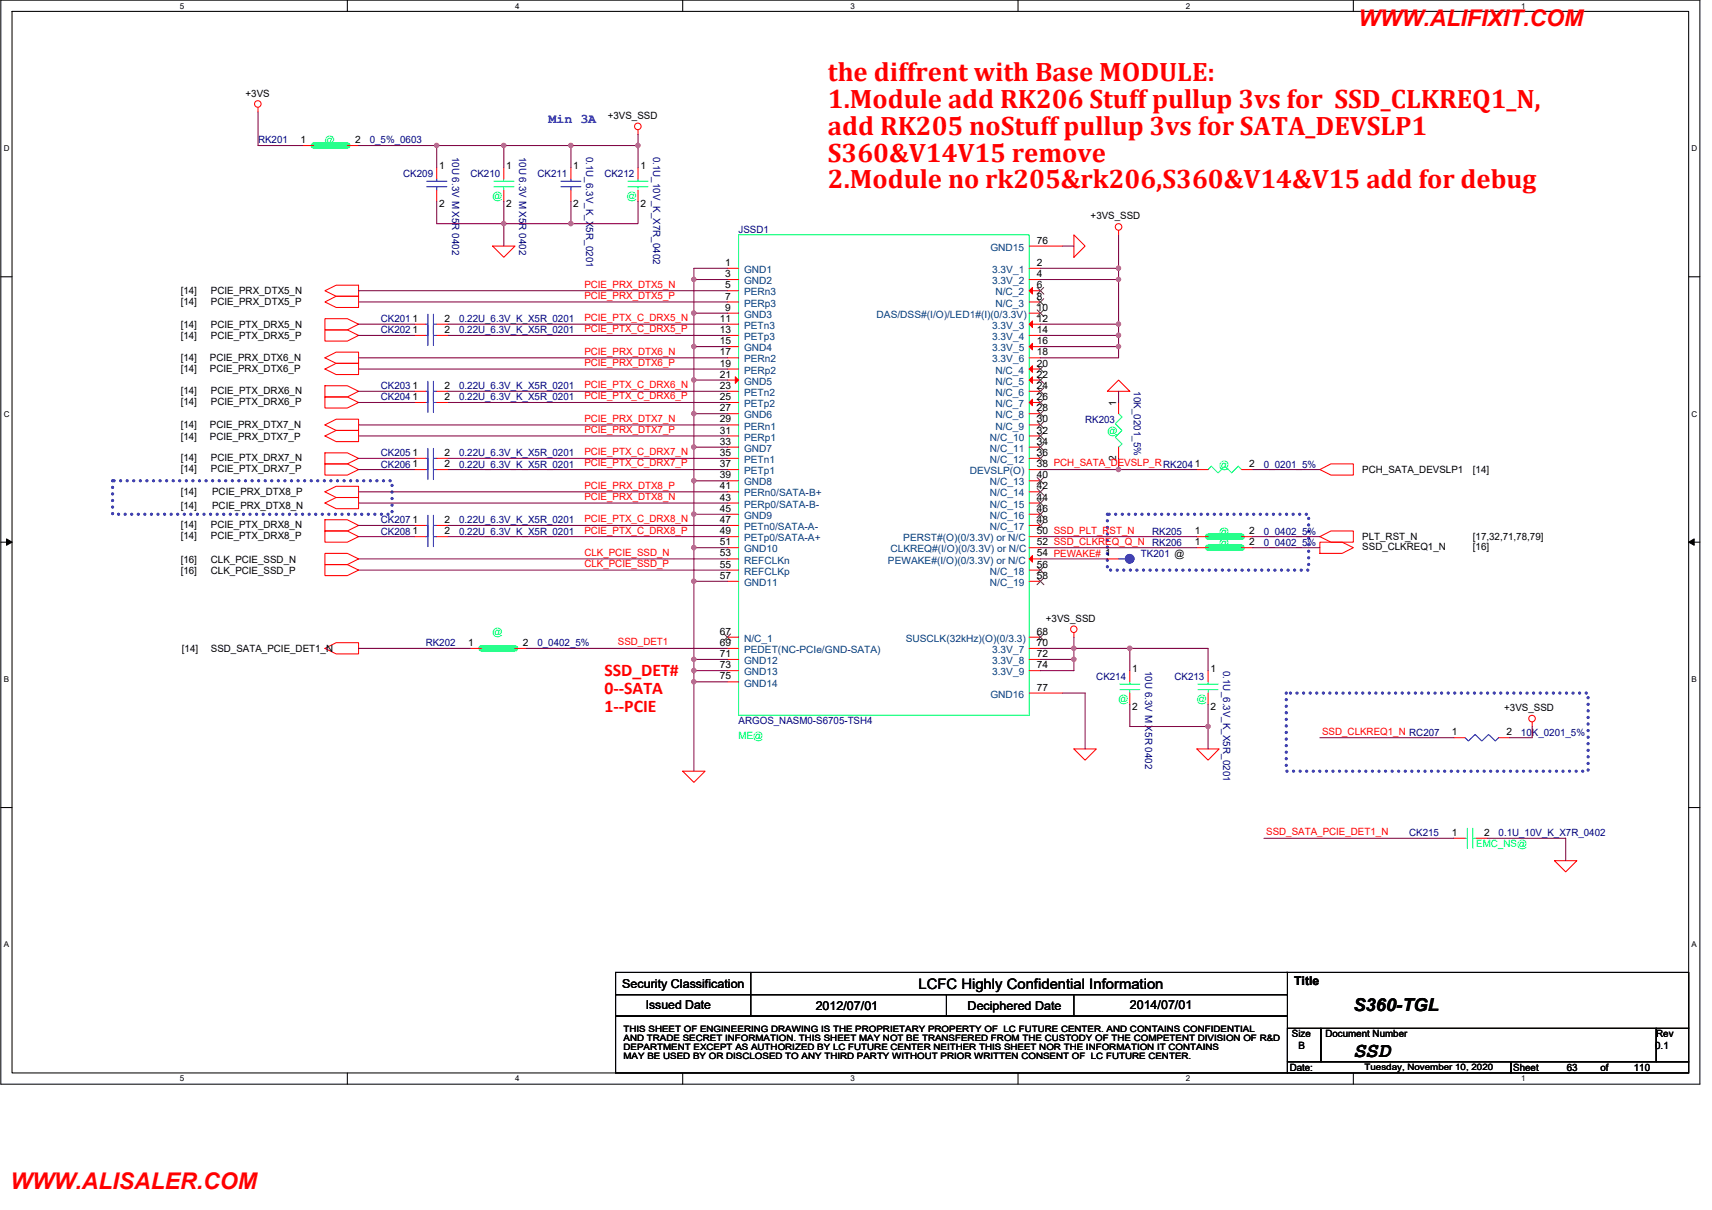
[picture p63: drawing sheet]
<svg xmlns="http://www.w3.org/2000/svg" width="420mm" height="297mm" viewBox="0 0 420 297" stroke-linecap="round" stroke-linejoin="round" font-family="sans-serif">
<defs><g id="words">
<g font-size="6.6" fill="#f00">
<text x="203.2" y="20">the diffrent with Base MODULE:</text>
<text x="203.2" y="26.5">1.Module add RK206 Stuff pullup 3vs for SSD_CLKREQ1_N,</text>
<text x="203.2" y="33.1">add RK205 noStuff pullup 3vs for SATA_DEVSLP1</text>
<text x="203.2" y="39.7">S360&amp;V14V15 remove</text>
<text x="203.2" y="46.2">2.Module no rk205&amp;rk206,S360&amp;V14&amp;V15 add for debug</text>
</g>
<g font-size="5.6" fill="#f00">
<text x="333.4" y="6.4">WWW.ALIFIXIT.COM</text>
<text x="2.5" y="291.9">WWW.ALISALER.COM</text>
</g>
<text font-size="5.2" x="332.1" y="259.6">SSD</text>
<g font-size="4.4" fill="#f00">
<text x="148.3" y="166">SSD_DET#</text>
<text x="148.3" y="170.4">0--SATA</text>
<text x="148.3" y="174.8">1--PCIE</text>
</g>
<text font-size="4.4" x="332.1" y="248.2">S360-TGL</text>
<text font-size="3.6" x="225.4" y="242.7">LCFC Highly Confidential Information</text>
<text font-size="3.3" fill="#00f" x="134.6" y="30.2">Min 3A</text>
<g font-size="3">
<text x="152.7" y="242.5">Security Classification</text>
<text x="317.6" y="241.7">Title</text>
<text x="158.5" y="247.7">Issued Date</text>
<text x="200.2" y="248">2012/07/01</text>
<text x="237.5" y="248">Deciphered Date</text>
<text x="277.3" y="247.7">2014/07/01</text>
</g>
<g font-size="2.5">
<text x="60.3" y="23.7">+3VS</text>
<text x="149.2" y="29.2">+3VS_SSD</text>
<text x="73.8" y="35.1">1</text>
<text x="87.2" y="35.1">2</text>
<text x="107.8" y="41.5">1</text>
<text x="124.2" y="41.5">1</text>
<text x="140.7" y="41.5">1</text>
<text x="157.2" y="41.5">1</text>
<text x="107.8" y="50.8">2</text>
<text x="124.2" y="50.8">2</text>
<text x="140.7" y="50.8">2</text>
<text x="157.2" y="50.8">2</text>
<text x="267.7" y="53.8">+3VS_SSD</text>
<text x="254.5" y="59.8">76</text>
<text x="178" y="65.3">1</text>
<text x="254.5" y="65.3">2</text>
<text x="178" y="68">3</text>
<text x="178" y="70.8">5</text>
<text x="254.5" y="68">4</text>
<text x="254.5" y="70.8">6</text>
<text x="44.4" y="72.3">[14]</text>
<text x="44.4" y="75">[14]</text>
<text x="51.8" y="72.3">PCIE_PRX_DTX5_N</text>
<text x="51.8" y="75">PCIE_PRX_DTX5_P</text>
<text x="178" y="73.5">7</text>
<text x="178" y="76.3">9</text>
<text x="254.5" y="76.3">10</text>
<text x="254.5" y="73.5">8</text>
<text x="44.4" y="80.5">[14]</text>
<text x="44.4" y="83.2">[14]</text>
<text x="51.8" y="80.5">PCIE_PTX_DRX5_N</text>
<text x="51.8" y="83.2">PCIE_PTX_DRX5_P</text>
<text x="101.2" y="79">1</text>
<text x="101.2" y="81.7">1</text>
<text x="109.1" y="79">2</text>
<text x="109.1" y="81.7">2</text>
<text x="176.6" y="81.7">13</text>
<text x="176.6" y="79">11</text>
<text x="254.5" y="81.7">14</text>
<text x="254.5" y="79">12</text>
<text x="44.4" y="88.7">[14]</text>
<text x="51.5" y="88.7">PCIE_PRX_DTX6_N</text>
<text x="176.6" y="84.5">15</text>
<text x="176.6" y="87.2">17</text>
<text x="254.5" y="84.5">16</text>
<text x="254.5" y="87.2">18</text>
<text x="44.4" y="91.4">[14]</text>
<text x="51.5" y="91.4">PCIE_PRX_DTX6_P</text>
<text x="101.2" y="95.5">1</text>
<text x="109.1" y="95.5">2</text>
<text x="176.6" y="90">19</text>
<text x="176.6" y="92.7">21</text>
<text x="176.6" y="95.5">23</text>
<text x="254.5" y="90">20</text>
<text x="254.5" y="92.7">22</text>
<text x="254.5" y="95.5">24</text>
<text x="44.4" y="96.6">[14]</text>
<text x="44.4" y="99.4">[14]</text>
<text x="51.8" y="96.6">PCIE_PTX_DRX6_N</text>
<text x="51.8" y="99.4">PCIE_PTX_DRX6_P</text>
<text x="101.2" y="98.2">1</text>
<text x="109.1" y="98.2">2</text>
<text x="176.6" y="98.2">25</text>
<text x="176.6" y="101">27</text>
<text x="254.5" y="98.2">26</text>
<text x="254.5" y="101">28</text>
<text x="273.9" y="99.7" transform="rotate(-90 273.9 99.7)">1</text>
<text x="44.4" y="105.2">[14]</text>
<text x="44.4" y="107.9">[14]</text>
<text x="51.5" y="105.2">PCIE_PRX_DTX7_N</text>
<text x="51.5" y="107.9">PCIE_PRX_DTX7_P</text>
<text x="176.6" y="103.7">29</text>
<text x="176.6" y="106.4">31</text>
<text x="254.5" y="106.4">32</text>
<text x="254.5" y="103.7">30</text>
<text x="44.4" y="113.1">[14]</text>
<text x="51.8" y="113.1">PCIE_PTX_DRX7_N</text>
<text x="101.2" y="111.9">1</text>
<text x="109.1" y="111.9">2</text>
<text x="176.6" y="109.2">33</text>
<text x="176.6" y="111.9">35</text>
<text x="254.5" y="109.2">34</text>
<text x="254.5" y="111.9">36</text>
<text x="273.9" y="113.1" transform="rotate(-90 273.9 113.1)">2</text>
<text x="44.4" y="115.9">[14]</text>
<text x="51.8" y="115.9">PCIE_PTX_DRX7_P</text>
<text x="101.2" y="114.7">1</text>
<text x="109.1" y="114.7">2</text>
<text x="176.6" y="114.7">37</text>
<text x="176.6" y="117.4">39</text>
<text x="254.5" y="114.7">38 PCH_SATA_DEVSLP_RRK204</text>
<text x="254.5" y="117.4">40</text>
<text x="293.2" y="114.7">1</text>
<text x="306.6" y="114.7">2</text>
<text x="334.3" y="116.1">PCH_SATA_DEVSLP1</text>
<text x="361.5" y="116.1">[14]</text>
<text x="44.4" y="121.6">[14]</text>
<text x="44.4" y="124.9">[14]</text>
<text x="52.1" y="121.6">PCIE_PRX_DTX8_P</text>
<text x="52.1" y="124.9">PCIE_PRX_DTX8_N</text>
<text x="176.6" y="120.1">41</text>
<text x="176.6" y="122.9">43</text>
<text x="176.6" y="125.6">45</text>
<text x="254.5" y="120.1">42</text>
<text x="254.5" y="122.9">44</text>
<text x="254.5" y="125.6">46</text>
<text x="44.4" y="129.6">[14]</text>
<text x="51.8" y="129.6">PCIE_PTX_DRX8_N</text>
<text x="101.2" y="128.4">1</text>
<text x="101.2" y="131.1">1</text>
<text x="109.1" y="128.4">2</text>
<text x="109.1" y="131.1">2</text>
<text x="176.6" y="128.4">47</text>
<text x="176.6" y="131.1">49</text>
<text x="254.5" y="131.1">50 SSD_PLT_RST_N</text>
<text x="254.5" y="128.4">48</text>
<text x="293.2" y="131.1">1</text>
<text x="306.6" y="131.1">2</text>
<text x="44.4" y="132.3">[14]</text>
<text x="51.8" y="132.3">PCIE_PTX_DRX8_P</text>
<text x="176.6" y="133.9">51</text>
<text x="176.6" y="136.6">53</text>
<text x="254.5" y="136.6">54 PEWAKE# 1</text>
<text x="254.5" y="133.9">52 SSD_CLKREQ_Q_N</text>
<text x="293.2" y="133.9">1</text>
<text x="306.6" y="133.9">2</text>
<text x="334.3" y="132.6">PLT_RST_N</text>
<text x="334.3" y="135.1">SSD_CLKREQ1_N</text>
<text x="361.5" y="135.1">[16]</text>
<text x="361.5" y="132.6">[17,32,71,78,79]</text>
<text x="44.4" y="138.1">[16]</text>
<text x="44.4" y="140.8">[16]</text>
<text x="51.8" y="138.1">CLK_PCIE_SSD_N</text>
<text x="51.8" y="140.8">CLK_PCIE_SSD_P</text>
<text x="176.6" y="139.4">55</text>
<text x="176.6" y="142.1">57</text>
<text x="254.5" y="139.4">56</text>
<text x="254.5" y="142.1">58</text>
<text x="176.6" y="155.8">67</text>
<text x="254.5" y="155.8">68</text>
<text x="256.7" y="152.6">+3VS_SSD</text>
<text x="44.7" y="160">[14]</text>
<text x="51.8" y="160">SSD_SATA_PCIE_DET1_N</text>
<text x="114.9" y="158.6">1</text>
<text x="128.3" y="158.6">2</text>
<text x="176.6" y="158.6">69</text>
<text x="176.6" y="161.3">71</text>
<text x="254.5" y="158.6">70</text>
<text x="254.5" y="161.3">72</text>
<text x="176.6" y="164">73</text>
<text x="176.6" y="166.8">75</text>
<text x="254.5" y="164">74</text>
<text x="277.9" y="164.9">1</text>
<text x="297.1" y="164.9">1</text>
<text x="254.5" y="169.5">77</text>
<text x="277.9" y="174.3">2</text>
<text x="297.1" y="174.3">2</text>
<text x="369.2" y="174.6">+3VS_SSD</text>
<text x="356.3" y="180.5">1</text>
<text x="369.7" y="180.5">2</text>
<text x="356.3" y="205.2">1</text>
<text x="364.2" y="205.2">2</text>
<text x="317.1" y="254.7">Size</text>
<text x="318.7" y="257.4">B</text>
<text x="325.3" y="254.7">Document Number</text>
<text x="406.2" y="257.4">0.1</text>
<text x="406.5" y="254.7">Rev</text>
<text x="316.5" y="262.9">Date:</text>
<text x="371.4" y="262.9">Sheet</text>
<text x="384.5" y="262.9">63</text>
<text x="392.8" y="262.9">of</text>
<text x="401" y="262.9">110</text>
</g>
<g font-size="2.5" fill="#000080">
<text x="63.3" y="35.2">RK201</text>
<text x="90.7" y="35.2">0_5%_0603</text>
<text x="110.9" y="38.4" transform="rotate(90 110.9 38.4)">10U 6.3V M X5R 0402</text>
<text x="127.4" y="38.4" transform="rotate(90 127.4 38.4)">10U 6.3V M X5R 0402</text>
<text x="143.9" y="38.4" transform="rotate(90 143.9 38.4)">0.1U_6.3V_K_X5R_0201</text>
<text x="160.3" y="38.4" transform="rotate(90 160.3 38.4)">0.1U_10V_K_X7R_0402</text>
<text x="99" y="43.4">CK209</text>
<text x="115.4" y="43.4">CK210</text>
<text x="131.9" y="43.4">CK211</text>
<text x="148.3" y="43.4">CK212</text>
<text x="181.3" y="57.1">JSSD1</text>
<text x="93.5" y="79.1">CK201</text>
<text x="93.5" y="81.8">CK202</text>
<text x="112.7" y="79.1">0.22U_6.3V_K_X5R_0201</text>
<text x="112.7" y="81.8">0.22U_6.3V_K_X5R_0201</text>
<text x="93.5" y="95.5">CK203</text>
<text x="112.7" y="95.5">0.22U_6.3V_K_X5R_0201</text>
<text x="93.5" y="98.3">CK204</text>
<text x="112.7" y="98.3">0.22U_6.3V_K_X5R_0201</text>
<text x="278.3" y="96.1" transform="rotate(90 278.3 96.1)">10K_0201_5%</text>
<text x="266.3" y="103.8">RK203</text>
<text x="93.5" y="112">CK205</text>
<text x="112.7" y="112">0.22U_6.3V_K_X5R_0201</text>
<text x="93.5" y="114.8">CK206</text>
<text x="112.7" y="114.8">0.22U_6.3V_K_X5R_0201</text>
<text x="310.2" y="114.8">0_0201_5%</text>
<text x="93.5" y="128.5">CK207</text>
<text x="93.5" y="131.2">CK208</text>
<text x="112.7" y="128.5">0.22U_6.3V_K_X5R_0201</text>
<text x="112.7" y="131.2">0.22U_6.3V_K_X5R_0201</text>
<text x="282.8" y="131.2">RK205</text>
<text x="310.2" y="131.2">0_0402_5%</text>
<text x="280" y="136.7">TK201 @</text>
<text x="282.8" y="134">RK206</text>
<text x="310.2" y="134">0_0402_5%</text>
<text x="104.5" y="158.7">RK202</text>
<text x="131.9" y="158.7">0_0402_5%</text>
<text x="269.1" y="166.9">CK214</text>
<text x="281" y="164.6" transform="rotate(90 281 164.6)">10U 6.3V M X5R 0402</text>
<text x="288.2" y="166.9">CK213</text>
<text x="300.2" y="164.6" transform="rotate(90 300.2 164.6)">0.1U_6.3V_K_X5R_0201</text>
<text x="181.3" y="177.8">ARGOS_NASM0-S6705-TSH4</text>
<text x="373.3" y="180.6">10K_0201_5%</text>
<text x="345.9" y="205.3">CK215</text>
<text x="367.8" y="205.3">0.1U_10V_K_X7R_0402</text>
</g>
<g font-size="2.5" fill="#0f0">
<text x="79.7" y="35.2">@</text>
<text x="271.8" y="106.6">@</text>
<text x="299.2" y="131.2">@</text>
<text x="299.2" y="134">@</text>
<text x="120.9" y="155.9">@</text>
</g>
<g font-size="2.5" fill="#00ff40">
<text x="120.9" y="48.9">@</text>
<text x="153.8" y="48.9">@</text>
<text x="299.2" y="114.8">@</text>
<text x="274.5" y="172.4">@</text>
<text x="293.7" y="172.4">@</text>
<text x="181.3" y="181.4">ME@</text>
<text x="362.3" y="208">EMC_NS@</text>
</g>
<g font-size="2.5" fill="#004080">
<text x="243.1" y="61.6">GND15</text>
<text x="182.6" y="67">GND1</text>
<text x="182.6" y="69.8">GND2</text>
<text x="243.5" y="67">3.3V_1</text>
<text x="243.5" y="69.8">3.3V_2</text>
<text x="182.6" y="72.5">PERn3</text>
<text x="182.6" y="75.3">PERp3</text>
<text x="244.3" y="72.5">N/C_2</text>
<text x="244.3" y="75.3">N/C_3</text>
<text x="182.6" y="83.5">PETp3</text>
<text x="182.6" y="78">GND3</text>
<text x="182.6" y="80.7">PETn3</text>
<text x="215.1" y="78">DAS/DSS#(I/O)/LED1#(I)(0/3.3V)</text>
<text x="243.5" y="83.5">3.3V_4</text>
<text x="243.5" y="80.7">3.3V_3</text>
<text x="182.6" y="86.2">GND4</text>
<text x="182.6" y="89">PERn2</text>
<text x="243.5" y="86.2">3.3V_5</text>
<text x="243.5" y="89">3.3V_6</text>
<text x="182.6" y="91.7">PERp2</text>
<text x="182.6" y="94.4">GND5</text>
<text x="244.3" y="91.7">N/C_4</text>
<text x="244.3" y="94.4">N/C_5</text>
<text x="182.6" y="97.2">PETn2</text>
<text x="182.6" y="99.9">PETp2</text>
<text x="244.3" y="97.2">N/C_6</text>
<text x="244.3" y="99.9">N/C_7</text>
<text x="182.6" y="102.7">GND6</text>
<text x="182.6" y="105.5">PERn1</text>
<text x="244.3" y="102.7">N/C_8</text>
<text x="244.3" y="105.5">N/C_9</text>
<text x="182.6" y="108.2">PERp1</text>
<text x="182.6" y="110.9">GND7</text>
<text x="182.6" y="113.7">PETn1</text>
<text x="242.9" y="108.2">N/C_10</text>
<text x="242.9" y="110.9">N/C_11</text>
<text x="242.9" y="113.7">N/C_12</text>
<text x="182.6" y="116.4">PETp1</text>
<text x="182.6" y="119.2">GND8</text>
<text x="238" y="116.4">DEVSLP(O)</text>
<text x="242.9" y="119.2">N/C_13</text>
<text x="182.6" y="121.9">PERn0/SATA-B+</text>
<text x="182.6" y="124.6">PERp0/SATA-B-</text>
<text x="242.9" y="121.9">N/C_14</text>
<text x="242.9" y="124.6">N/C_15</text>
<text x="182.6" y="127.4">GND9</text>
<text x="182.6" y="130.1">PETn0/SATA-A-</text>
<text x="242.9" y="127.4">N/C_16</text>
<text x="242.9" y="130.1">N/C_17</text>
<text x="182.6" y="132.9">PETp0/SATA-A+</text>
<text x="182.6" y="135.6">GND10</text>
<text x="218.5" y="135.6">CLKREQ#(I/O)(0/3.3V) or N/C</text>
<text x="221.7" y="132.9">PERST#(O)(0/3.3V) or N/C</text>
<text x="182.6" y="138.3">REFCLKn</text>
<text x="182.6" y="141.1">REFCLKp</text>
<text x="182.6" y="143.8">GND11</text>
<text x="217.9" y="138.3">PEWAKE#(I/O)(0/3.3V) or N/C</text>
<text x="242.9" y="141.1">N/C_18</text>
<text x="242.9" y="143.8">N/C_19</text>
<text x="182.6" y="157.6">N/C_1</text>
<text x="182.6" y="160.3">PEDET(NC-PCIe/GND-SATA)</text>
<text x="222.3" y="157.6">SUSCLK(32kHz)(O)(0/3.3)</text>
<text x="243.5" y="160.3">3.3V_7</text>
<text x="182.6" y="163">GND12</text>
<text x="182.6" y="165.8">GND13</text>
<text x="243.5" y="163">3.3V_8</text>
<text x="243.5" y="165.8">3.3V_9</text>
<text x="182.6" y="168.5">GND14</text>
<text x="243.1" y="171.3">GND16</text>
</g>
<g font-size="2.5" fill="#f00">
<text x="143.4" y="70.6">PCIE_PRX_DTX5_N</text>
<text x="143.4" y="73.4">PCIE_PRX_DTX5_P</text>
<text x="143.4" y="78.8">PCIE_PTX_C_DRX5_N</text>
<text x="143.4" y="81.6">PCIE_PTX_C_DRX5_P</text>
<text x="143.4" y="87.1">PCIE_PRX_DTX6_N</text>
<text x="143.4" y="89.8">PCIE_PRX_DTX6_P</text>
<text x="143.4" y="95.3">PCIE_PTX_C_DRX6_N</text>
<text x="143.4" y="98">PCIE_PTX_C_DRX6_P</text>
<text x="143.4" y="103.5">PCIE_PRX_DTX7_N</text>
<text x="143.4" y="106.3">PCIE_PRX_DTX7_P</text>
<text x="143.4" y="111.8">PCIE_PTX_C_DRX7_N</text>
<text x="143.4" y="114.5">PCIE_PTX_C_DRX7_P</text>
<text x="143.4" y="120">PCIE_PRX_DTX8_P</text>
<text x="143.4" y="122.7">PCIE_PRX_DTX8_N</text>
<text x="143.4" y="128.2">PCIE_PTX_C_DRX8_N</text>
<text x="143.4" y="131">PCIE_PTX_C_DRX8_P</text>
<text x="143.4" y="136.4">CLK_PCIE_SSD_N</text>
<text x="143.4" y="139.2">CLK_PCIE_SSD_P</text>
<text x="151.6" y="158.4">SSD_DET1</text>
<text x="324.5" y="180.3">SSD_CLKREQ1_N RC207</text>
<text x="310.8" y="205">SSD_SATA_PCIE_DET1_N</text>
</g>
<g font-size="2.2">
<text x="153" y="253.3">THIS SHEET OF ENGINEERING DRAWING IS THE PROPRIETARY PROPERTY OF LC FUTURE CENTER. AND CONTAINS CONFIDENTIAL</text>
<text x="153" y="255.6">AND TRADE SECRET INFORMATION. THIS SHEET MAY NOT BE TRANSFERED FROM THE CUSTODY OF THE COMPETENT DIVISION OF R&amp;D</text>
<text x="153" y="257.8">DEPARTMENT EXCEPT AS AUTHORIZED BY LC FUTURE CENTER NEITHER THIS SHEET NOR THE INFORMATION IT CONTAINS</text>
<text x="153" y="260.1">MAY BE USED BY OR DISCLOSED TO ANY THIRD PARTY WITHOUT PRIOR WRITTEN CONSENT OF LC FUTURE CENTER.</text>
<text x="334.9" y="262.6">Tuesday, November 10, 2020</text>
</g>
<g font-size="2">
<text x="44.1" y="2.1">5</text>
<text x="126.4" y="2.1">4</text>
<text x="208.7" y="2.1">3</text>
<text x="291" y="2.1">2</text>
<text x="373.3" y="2.1">1</text>
<text x=".9" y="37.1">D</text>
<text x="415.2" y="37.1">D</text>
<text x=".9" y="102.3">C</text>
<text x="415.2" y="102.3">C</text>
<text x=".9" y="167.4">B</text>
<text x="415.2" y="167.4">B</text>
<text x=".9" y="232.6">A</text>
<text x="415.2" y="232.6">A</text>
<text x="44.1" y="265.5">5</text>
<text x="126.4" y="265.5">4</text>
<text x="208.7" y="265.5">3</text>
<text x="291" y="265.5">2</text>
<text x="373.3" y="265.5">1</text>
</g>
</g></defs>
<path d="M.2 0h417v266.1h-417zM3 2.8h411.4v260.6h-411.4z" fill="none" stroke="#000" stroke-width=".25"/>
<g fill="#fff">
<path d="M44.1 .3h1.1v2.2h-1.1z"/>
<path d="M44.1 263.7h1.1v2.2h-1.1z"/>
</g>
<path d="M85.2 0v2.8M85.2 263.4v2.7" fill="none" stroke="#000" stroke-width=".25"/>
<g fill="#fff">
<path d="M126.4 .3h1.1v2.2h-1.1z"/>
<path d="M126.4 263.7h1.1v2.2h-1.1z"/>
</g>
<path d="M167.5 0v2.8M167.5 263.4v2.7" fill="none" stroke="#000" stroke-width=".25"/>
<g fill="#fff">
<path d="M208.7 .3h1.1v2.2h-1.1z"/>
<path d="M208.7 263.7h1.1v2.2h-1.1z"/>
</g>
<path d="M249.8 0v2.8M249.8 263.4v2.7" fill="none" stroke="#000" stroke-width=".25"/>
<g fill="#fff">
<path d="M291 .3h1.1v2.2h-1.1z"/>
<path d="M291 263.7h1.1v2.2h-1.1z"/>
</g>
<path d="M332.1 0v2.8M332.1 263.4v2.7" fill="none" stroke="#000" stroke-width=".25"/>
<g fill="#fff">
<path d="M373.3 .3h1.1v2.2h-1.1z"/>
<path d="M373.3 263.7h1.1v2.2h-1.1z"/>
<path d="M.9 35.3h1.4v2.2h-1.4z"/>
<path d="M415.2 35.3h1.3v2.2h-1.3z"/>
<path d="M.9 100.5h1.4v2.2h-1.4z"/>
<path d="M415.2 100.5h1.3v2.2h-1.3z"/>
</g>
<path d="M.2 67.9h2.8M414.4 67.9h2.8" fill="none" stroke="#000" stroke-width=".25"/>
<g fill="#fff">
<path d="M.9 165.7h1.3v2.2h-1.3z"/>
<path d="M415.2 165.7h1.3v2.2h-1.3z"/>
</g>
<path d="M.2 133.1h2.8M1.6 132.3l1.4 .8-1.4 .8zM414.4 133.1h2.8M414.4 133.1l1.4-.8v1.6z" fill="none" stroke="#000" stroke-width=".25"/>
<path d="M1.6 132.3l1.4 .8-1.4 .8zM414.4 133.1l1.4-.8v1.6z" fill="#000"/>
<g fill="#fff">
<path d="M.9 230.8h1.3v2.2h-1.3z"/>
<path d="M415.2 230.8h1.3v2.2h-1.3z"/>
</g>
<g fill="none" stroke="#000" stroke-width=".25">
<path d="M.2 198.2h2.8M414.4 198.2h2.8M151.1 238.7h164.9v5.5h-164.9zM184.3 238.7v10.7M315.7 238.7h98.7v13.7M151.1 244.2h164.9v5.2h-164.9zM151.1 249.4h164.9v14h-164.9zM232.3 244.2v5.2M263.6 244.2v5.2M316 252.4h8.2v8.2h-8.2zM324.2 252.4h82.3v8.2h-82.3zM406.5 252.4h7.9v8.2h-7.9z"/>
<path d="M316 260.6h54.8v2.8h-54.8zM370.8 260.6h43.6v2.8h-43.6z"/>
</g>
<path d="M27.6 118h68.6v8.2h-68.6zM271.8 126.2h49.4v13.8h-49.4zM315.7 170.1h74.1v19.2h-74.1z" fill="none" stroke="#00f" stroke-width=".8" stroke-dasharray="0 1.6"/>
<g fill="none" stroke="#f00" stroke-width=".25">
<path d="M63.3 26.4v1.1M156.6 31.9v1.1M140.1 41.2v2.7M140.1 46.7v2.7M263.6 57.7l2.7 2.7-2.7 2.8zM274.5 56.6v1.1M79.7 71.4l2.8-1.4h5.5v2.7h-5.5zM79.7 74.1l2.8-1.4h5.5v2.8h-5.5zM79.7 78.2h5.5l2.8 1.4-2.8 1.4h-5.5zM120.9 60.4h5.5l-2.8 2.8zM79.7 81h5.5l2.8 1.3-2.8 1.4h-5.5zM79.7 87.8l2.8-1.4h5.5v2.8h-5.5z"/>
<path d="M79.7 90.6l2.8-1.4h5.5v2.7h-5.5zM79.7 94.7h5.5l2.8 1.4-2.8 1.4h-5.5zM79.7 97.5h5.5l2.8 1.3-2.8 1.4h-5.5zM101.7 98.8h2.8M107.2 98.8h2.7M274.5 93.3l2.8 2.8h-5.5zM79.7 104.3l2.8-1.4h5.5v2.8h-5.5zM79.7 107l2.8-1.3h5.5v2.7h-5.5zM79.7 111.2h5.5l2.8 1.3-2.8 1.4h-5.5zM79.7 113.9h5.5l2.8 1.4-2.8 1.3h-5.5zM323.9 115.3l2.7-1.4h5.5v2.7h-5.5zM79.7 135.8h5.5l2.8 1.4-2.8 1.4h-5.5z"/>
<path d="M79.7 138.6h5.5l2.8 1.4-2.8 1.3h-5.5zM79.7 120.7l2.8-1.3h5.5v2.7h-5.5zM79.7 123.5l2.8-1.4h5.5v2.8h-5.5zM79.7 127.6h5.5l2.8 1.4-2.8 1.3h-5.5zM79.7 130.3h5.5l2.8 1.4-2.8 1.4h-5.5zM101.7 129h2.8M107.2 129h2.7M323.9 131.7l2.7-1.4h5.5v2.8h-5.5zM323.9 133.1h5.5l2.7 1.4-2.7 1.3h-5.5zM79.7 159.2l2.8-1.4h5.5v2.7h-5.5zM115.4 159.2h2.8M126.4 159.2h2.7"/>
<path d="M263.6 155.3v1.1M376 177.2v1.2M167.5 189.3h5.5l-2.7 2.8zM263.6 183.9h5.5l-2.8 2.7zM293.7 183.9h5.5l-2.7 2.7zM381.5 211.3h5.5l-2.8 2.7z"/>
<circle cx="63.3" cy="25.5" r=".81"/>
<circle cx="156.5" cy="31" r=".81"/>
<circle cx="274.5" cy="55.7" r=".81"/>
<circle cx="263.5" cy="154.5" r=".79"/>
<circle cx="376" cy="176.4" r=".81"/>
</g>
<path d="M118.2 159.2h8.2" fill="none" stroke="#00ff80" stroke-width="1.6"/>
<path d="M137.7 45.8h4.9M137.7 44.5h4.9M140.1 43.9v.6M140.1 45.8v.9M104.5 98.8h.5M105 96.4v4.9M106.4 98.8h.8M106.4 96.4v4.9M104.5 129h.5M105 126.5v4.9M106.4 129h.8M106.4 126.5v4.9" fill="none" stroke="#00f" stroke-width=".25"/>
<circle cx="277.2" cy="137.2" r="1.08" fill="#00f"/>
<g fill="none" stroke="#00f" stroke-width=".25">
<path d="M104.5 79.6h.5M105 77.1v5M106.4 79.6h.8M106.4 77.1v5M104.5 112.5h.5M105 110.1v4.9M106.4 112.5h.8M106.4 110.1v4.9M104.5 131.7h.5M105 129.2v5M106.4 131.7h.8M106.4 129.2v5"/>
<path d="M274.5 137.2h1.7M359.6 181.1l.8 .8 1.6-1.6 1.7 1.6 1.6-1.6 1.7 1.6 .8-.8"/>
<circle cx="277.2" cy="137.2" r="1.08"/>
</g>
<g fill="none" stroke="#f00" stroke-width=".25">
<path d="M101.7 79.6h2.8M107.2 79.6h2.7M178.5 65.9h2.8M178.5 68.6h2.8M178.5 71.4h2.8M252.6 65.9h2.7M252.6 68.6h2.7M101.7 112.5h2.8M107.2 112.5h2.7M101.7 131.7h2.8M107.2 131.7h2.7M271.8 137.2h2.7"/>
<path d="M293.7 131.7h2.8M293.7 134.5h2.8M304.7 131.7h2.8M304.7 134.5h2.8M277.3 164.6v2.8M277.3 170.1v2.8M296.5 164.6v2.8M296.5 170.1v2.8M356.8 181.1h2.8M367.8 181.1h2.7M356.8 205.8h2.8M362.3 205.8h2.8"/>
</g>
<path d="M296.5 131.7h8.2M296.5 134.5h8.2" fill="none" stroke="#00ff80" stroke-width="1.6"/>
<g fill="none" stroke="#00ff80" stroke-width=".25">
<path d="M181.3 57.7h71.3v117.9h-71.3zM274.8 169.3h4.9M274.8 167.9h4.9M277.3 167.4v.5M277.3 169.3v.8M294 169.3h4.9M294 167.9h4.9M296.5 167.4v.5M296.5 169.3v.8M359.6 205.8h.5M360.1 203.3v5M361.5 205.8h.8"/>
<path d="M361.5 203.3v5"/>
</g>
<path d="M252.6 71.4l.8-.8v1.6z" fill="#f00"/>
<path d="M178.5 74.1h2.8M252.6 71.4l.8-.8v1.6zM252.6 71.4h2.7M178.5 82.3h2.8M178.5 85.1h2.8M252.6 82.3h2.7" fill="none" stroke="#f00" stroke-width=".25"/>
<path d="M254.5 70.6l1.7 1.6M256.1 70.6l-1.6 1.6" fill="none" stroke="#804000" stroke-width=".25"/>
<path d="M252.6 85.1l.8-.8v1.6z" fill="#f00"/>
<path d="M178.5 87.8h2.8M178.5 90.6h2.8M252.6 85.1l.8-.8v1.6zM252.6 85.1h2.7M252.6 87.8h2.7" fill="none" stroke="#f00" stroke-width=".25"/>
<path d="M252.6 90.6l.8-.8v1.6z" fill="#f00"/>
<path d="M252.6 90.6l.8-.8v1.6zM252.6 90.6h2.7" fill="none" stroke="#f00" stroke-width=".25"/>
<path d="M254.5 89.8l1.7 1.6M256.1 89.8l-1.6 1.6" fill="none" stroke="#804000" stroke-width=".25"/>
<path d="M180.5 92.5l.8 .8-.8 .8z" fill="#f00"/>
<path d="M178.5 93.3h2.8M180.5 92.5l.8 .8-.8 .8z" fill="none" stroke="#f00" stroke-width=".25"/>
<path d="M252.6 93.3l.8-.8v1.6z" fill="#f00"/>
<path d="M178.5 96.1h2.8M178.5 98.8h2.8M252.6 93.3l.8-.8v1.6zM252.6 93.3h2.7M252.6 96.1h2.7" fill="none" stroke="#f00" stroke-width=".25"/>
<path d="M254.5 92.5l1.7 1.6M254.5 95.2l1.7 1.7M256.1 92.5l-1.6 1.6M256.1 95.2l-1.6 1.7" fill="none" stroke="#804000" stroke-width=".25"/>
<path d="M252.6 98.8l.8-.8v1.6z" fill="#f00"/>
<g fill="none" stroke="#f00" stroke-width=".25">
<path d="M252.6 98.8l.8-.8v1.6zM252.6 98.8h2.7M178.5 101.6h2.8M178.5 104.3h2.8M178.5 107h2.8M178.5 109.8h2.8M178.5 112.5h2.8M178.5 115.3h2.8M178.5 118h2.8M252.6 101.6h2.7M252.6 104.3h2.7M252.6 107h2.7"/>
<path d="M252.6 109.8h2.7M252.6 112.5h2.7M252.6 115.3h2.7M252.6 118h2.7M178.5 120.7h2.8M178.5 123.5h2.8M178.5 126.2h2.8M178.5 129h2.8M178.5 131.7h2.8M178.5 134.5h2.8M178.5 137.2h2.8M252.6 120.7h2.7"/>
<path d="M252.6 123.5h2.7M252.6 126.2h2.7M252.6 129h2.7M252.6 131.7h2.7M252.6 134.5h2.7"/>
</g>
<g fill="none" stroke="#804000" stroke-width=".25">
<path d="M254.5 98l1.7 1.7M256.1 98l-1.6 1.7M254.5 100.8l1.7 1.6M254.5 103.5l1.7 1.7M254.5 106.2l1.7 1.7M254.5 109l1.7 1.6M254.5 111.7l1.7 1.7M254.5 117.2l1.7 1.7M254.5 119.9l1.7 1.7M256.1 100.8l-1.6 1.6M256.1 103.5l-1.6 1.7M256.1 106.2l-1.6 1.7"/>
<path d="M256.1 109l-1.6 1.6M256.1 111.7l-1.6 1.7M256.1 117.2l-1.6 1.7M256.1 119.9l-1.6 1.7M254.5 122.7l1.7 1.6M254.5 125.4l1.7 1.7M254.5 128.2l1.7 1.6M256.1 122.7l-1.6 1.6M256.1 125.4l-1.6 1.7M256.1 128.2l-1.6 1.6"/>
</g>
<path d="M252.6 137.2l.8-.8v1.6z" fill="#f00"/>
<g fill="none" stroke="#f00" stroke-width=".25">
<path d="M178.5 76.9h2.8M178.5 79.6h2.8M252.6 74.1h2.7M252.6 76.9h2.7M178.5 140h2.8M252.6 137.2l.8-.8v1.6zM252.6 137.2h2.7M252.6 140h2.7M178.5 142.7h2.8M178.5 156.4h2.8M178.5 159.2h2.8M252.6 142.7h2.7"/>
<path d="M252.6 156.4h2.7M252.6 159.2h2.7M178.5 161.9h2.8M178.5 164.6h2.8M178.5 167.4h2.8M252.6 161.9h2.7M252.6 164.6h2.7"/>
</g>
<path d="M254.5 73.3l1.7 1.7M254.5 76.1l1.7 1.6M256.1 73.3l-1.6 1.7M256.1 76.1l-1.6 1.6M254.5 139.1l1.7 1.7M256.1 139.1l-1.6 1.7M177.7 155.6l1.7 1.7M179.3 155.6l-1.6 1.7M254.5 141.9l1.7 1.7M254.5 155.6l1.7 1.7M256.1 141.9l-1.6 1.7M256.1 155.6l-1.6 1.7" fill="none" stroke="#804000" stroke-width=".25"/>
<path d="M252.6 79.6l.8-.8v1.6z" fill="#f00"/>
<g fill="none" stroke="#f00" stroke-width=".25">
<path d="M74.3 35.7h2.7M85.2 35.7h2.8M107.2 41.2v2.7M107.2 46.7v2.7M123.6 41.2v2.7M123.6 46.7v2.7M156.6 41.2v2.7M156.6 46.7v2.7M252.6 79.6l.8-.8v1.6zM252.6 79.6h2.7M252.6 60.4h8.2M101.7 82.3h2.8"/>
<path d="M101.7 96.1h2.8M107.2 82.3h2.7M107.2 96.1h2.7M274.5 98.8v2.8M101.7 115.3h2.8M107.2 115.3h2.7M274.5 109.8v2.7M293.7 115.3h2.8M304.7 115.3h2.8M252.6 170.1h8.2"/>
</g>
<g fill="none" stroke="#00f" stroke-width=".25">
<path d="M104.7 45.8h5M104.7 44.5h5M107.2 43.9v.6M107.2 45.8v.9M105 79.9v4.9M106.4 79.9v4.9M104.5 82.3h.5M104.5 96.1h.5M105 93.6v5M106.4 82.3h.8M106.4 96.1h.8M106.4 93.6v5"/>
<path d="M104.5 115.3h.5M105 112.8v4.9M106.4 115.3h.8M106.4 112.8v4.9"/>
</g>
<path d="M121.2 45.8h4.9M121.2 44.5h4.9M123.6 43.9v.6M123.6 45.8v.9M154.1 45.8h4.9M154.1 44.5h4.9M156.6 43.9v.6M156.6 45.8v.9M274.5 101.6l.9 .8-1.7 1.6 1.7 1.7-1.7 1.6 1.7 1.7-.9 .8M296.5 115.3l.8-.9 1.6 1.7 1.7-1.7 1.6 1.7 1.7-1.7 .8 .9" fill="none" stroke="#00ff80" stroke-width=".25"/>
<path d="M77 35.7h8.2" fill="none" stroke="#00ff80" stroke-width="1.6"/>
<path d="M88 35.7h19.2" fill="none" stroke="#800040" stroke-width=".25"/>
<circle cx="107.1" cy="35.7" r=".54" fill="#f0f"/>
<circle cx="107.1" cy="35.7" r=".54" fill="none" stroke="#f0f" stroke-width=".25"/>
<path d="M63.3 27.5v8.2h11M123.6 35.7h-16.4v5.5M123.6 35.7h16.5M123.6 35.7v5.5M156.6 33v2.7" fill="none" stroke="#800040" stroke-width=".25"/>
<circle cx="123.6" cy="35.7" r=".54" fill="#f0f"/>
<circle cx="123.6" cy="35.7" r=".54" fill="none" stroke="#f0f" stroke-width=".25"/>
<path d="M140.1 35.7v5.5" fill="none" stroke="#800040" stroke-width=".25"/>
<circle cx="140.1" cy="35.7" r=".54" fill="#f0f"/>
<circle cx="140.1" cy="35.7" r=".54" fill="none" stroke="#f0f" stroke-width=".25"/>
<path d="M107.2 49.4v5.5h16.4M123.6 49.4v5.5M123.6 54.9v5.5M140.1 49.4v5.5" fill="none" stroke="#800040" stroke-width=".25"/>
<circle cx="123.6" cy="54.9" r=".54" fill="#f0f"/>
<circle cx="123.6" cy="54.9" r=".54" fill="none" stroke="#f0f" stroke-width=".25"/>
<path d="M140.1 35.7h16.5v5.5M123.6 54.9h16.5" fill="none" stroke="#800040" stroke-width=".25"/>
<circle cx="156.6" cy="35.7" r=".54" fill="#f0f"/>
<circle cx="156.6" cy="35.7" r=".54" fill="none" stroke="#f0f" stroke-width=".25"/>
<path d="M156.6 49.4v5.5h-16.5" fill="none" stroke="#800040" stroke-width=".25"/>
<circle cx="140.1" cy="54.9" r=".54" fill="#f0f"/>
<circle cx="140.1" cy="54.9" r=".54" fill="none" stroke="#f0f" stroke-width=".25"/>
<path d="M178.5 65.9h-8.2v11M310.2 205.8h46.6M365.1 205.8h19.1v5.5" fill="none" stroke="#800040" stroke-width=".25"/>
<circle cx="170.3" cy="76.9" r=".54" fill="#f0f"/>
<circle cx="170.3" cy="76.9" r=".54" fill="none" stroke="#f0f" stroke-width=".25"/>
<circle cx="170.3" cy="68.6" r=".54" fill="#f0f"/>
<circle cx="170.3" cy="68.6" r=".54" fill="none" stroke="#f0f" stroke-width=".25"/>
<path d="M88 71.4h90.5M88 74.1h90.5M88 79.6h13.7M109.9 79.6h68.6M170.3 68.6h8.2M178.5 76.9h-8.2v16.4M88 82.3h13.7M109.9 82.3h68.6" fill="none" stroke="#800040" stroke-width=".25"/>
<circle cx="170.3" cy="85.1" r=".54" fill="#f0f"/>
<circle cx="170.3" cy="85.1" r=".54" fill="none" stroke="#f0f" stroke-width=".25"/>
<path d="M88 87.8h90.5M88 90.6h90.5M170.3 85.1h8.2M170.3 93.3h8.2" fill="none" stroke="#800040" stroke-width=".25"/>
<circle cx="170.3" cy="93.3" r=".54" fill="#f0f"/>
<circle cx="170.3" cy="93.3" r=".54" fill="none" stroke="#f0f" stroke-width=".25"/>
<path d="M88 96.1h13.7M88 98.8h13.7M109.9 96.1h68.6M109.9 98.8h68.6M170.3 93.3v16.5" fill="none" stroke="#800040" stroke-width=".25"/>
<circle cx="170.3" cy="109.7" r=".54" fill="#f0f"/>
<circle cx="170.3" cy="109.7" r=".54" fill="none" stroke="#f0f" stroke-width=".25"/>
<circle cx="170.3" cy="101.5" r=".54" fill="#f0f"/>
<circle cx="170.3" cy="101.5" r=".54" fill="none" stroke="#f0f" stroke-width=".25"/>
<path d="M88 104.3h90.5M88 107h90.5M170.3 101.6h8.2M178.5 109.8h-8.2v8.2" fill="none" stroke="#800040" stroke-width=".25"/>
<circle cx="170.3" cy="118" r=".54" fill="#f0f"/>
<circle cx="170.3" cy="118" r=".54" fill="none" stroke="#f0f" stroke-width=".25"/>
<path d="M88 112.5h13.7M88 115.3h13.7M109.9 112.5h68.6M109.9 115.3h68.6M178.5 118h-8.2v8.2M88 120.7h90.5M88 123.5h90.5M170.3 126.2h8.2M170.3 126.2v8.3" fill="none" stroke="#800040" stroke-width=".25"/>
<circle cx="170.3" cy="126.2" r=".54" fill="#f0f"/>
<circle cx="170.3" cy="126.2" r=".54" fill="none" stroke="#f0f" stroke-width=".25"/>
<path d="M88 129h13.7M88 131.7h13.7M109.9 129h68.6M109.9 131.7h68.6M170.3 134.5v8.2" fill="none" stroke="#800040" stroke-width=".25"/>
<circle cx="170.3" cy="142.7" r=".54" fill="#f0f"/>
<circle cx="170.3" cy="142.7" r=".54" fill="none" stroke="#f0f" stroke-width=".25"/>
<circle cx="170.3" cy="134.4" r=".54" fill="#f0f"/>
<circle cx="170.3" cy="134.4" r=".54" fill="none" stroke="#f0f" stroke-width=".25"/>
<path d="M88 137.2h90.5M88 140h90.5M170.3 134.5h8.2M88 159.2h27.4M129.1 159.2h49.4M178.5 142.7h-8.2v19.2h8.2" fill="none" stroke="#800040" stroke-width=".25"/>
<circle cx="170.3" cy="161.9" r=".54" fill="#f0f"/>
<circle cx="170.3" cy="161.9" r=".54" fill="none" stroke="#f0f" stroke-width=".25"/>
<path d="M170.3 161.9v2.7h8.2" fill="none" stroke="#800040" stroke-width=".25"/>
<circle cx="170.3" cy="164.6" r=".54" fill="#f0f"/>
<circle cx="170.3" cy="164.6" r=".54" fill="none" stroke="#f0f" stroke-width=".25"/>
<path d="M170.3 164.6v24.7" fill="none" stroke="#800040" stroke-width=".25"/>
<circle cx="170.3" cy="167.4" r=".54" fill="#f0f"/>
<circle cx="170.3" cy="167.4" r=".54" fill="none" stroke="#f0f" stroke-width=".25"/>
<path d="M274.5 57.7v8.2h-19.2M170.3 167.4h8.2" fill="none" stroke="#800040" stroke-width=".25"/>
<circle cx="274.5" cy="65.8" r=".54" fill="#f0f"/>
<circle cx="274.5" cy="65.8" r=".54" fill="none" stroke="#f0f" stroke-width=".25"/>
<path d="M255.3 68.6h19.2M274.5 65.9v2.7M274.5 68.6v11" fill="none" stroke="#800040" stroke-width=".25"/>
<circle cx="274.5" cy="79.6" r=".54" fill="#f0f"/>
<circle cx="274.5" cy="79.6" r=".54" fill="none" stroke="#f0f" stroke-width=".25"/>
<circle cx="274.5" cy="68.6" r=".54" fill="#f0f"/>
<circle cx="274.5" cy="68.6" r=".54" fill="none" stroke="#f0f" stroke-width=".25"/>
<path d="M255.3 79.6h19.2v2.7h-19.2" fill="none" stroke="#800040" stroke-width=".25"/>
<circle cx="274.5" cy="82.3" r=".54" fill="#f0f"/>
<circle cx="274.5" cy="82.3" r=".54" fill="none" stroke="#f0f" stroke-width=".25"/>
<path d="M274.5 82.3v2.8h-19.2" fill="none" stroke="#800040" stroke-width=".25"/>
<circle cx="274.5" cy="85.1" r=".54" fill="#f0f"/>
<circle cx="274.5" cy="85.1" r=".54" fill="none" stroke="#f0f" stroke-width=".25"/>
<path d="M274.5 85.1v2.7h-19.2M263.6 156.4v2.8h-8.3" fill="none" stroke="#800040" stroke-width=".25"/>
<circle cx="263.5" cy="159.1" r=".54" fill="#f0f"/>
<circle cx="263.5" cy="159.1" r=".54" fill="none" stroke="#f0f" stroke-width=".25"/>
<path d="M296.5 159.2h-32.9v2.7" fill="none" stroke="#800040" stroke-width=".25"/>
<circle cx="277.2" cy="159.1" r=".54" fill="#f0f"/>
<circle cx="277.2" cy="159.1" r=".54" fill="none" stroke="#f0f" stroke-width=".25"/>
<path d="M277.3 159.2v5.4M296.5 159.2v5.4M255.3 161.9h8.3" fill="none" stroke="#800040" stroke-width=".25"/>
<circle cx="263.5" cy="161.9" r=".54" fill="#f0f"/>
<circle cx="263.5" cy="161.9" r=".54" fill="none" stroke="#f0f" stroke-width=".25"/>
<path d="M263.6 161.9v2.7h-8.3M266.3 170.1v13.8M277.3 172.9v5.5h19.2v-5.5" fill="none" stroke="#800040" stroke-width=".25"/>
<circle cx="296.5" cy="178.3" r=".54" fill="#f0f"/>
<circle cx="296.5" cy="178.3" r=".54" fill="none" stroke="#f0f" stroke-width=".25"/>
<path d="M274.5 96.1v2.7M274.5 112.5v2.8h-19.2M260.8 170.1h5.5M296.5 178.4v5.5" fill="none" stroke="#800040" stroke-width=".25"/>
<circle cx="274.5" cy="115.2" r=".54" fill="#f0f"/>
<circle cx="274.5" cy="115.2" r=".54" fill="none" stroke="#f0f" stroke-width=".25"/>
<path d="M260.8 60.4h2.8M274.5 115.3h19.2M307.5 115.3h16.4M255.3 131.7h38.4M255.3 134.5h38.4M255.3 137.2h16.5M307.5 131.7h16.4M307.5 134.5h16.4M376 178.4v2.7h-5.5M323.9 181.1h32.9" fill="none" stroke="#800040" stroke-width=".25"/>
<circle cx="107.1" cy="35.7" r=".54" fill="#f0f"/>
<circle cx="107.1" cy="35.7" r=".54" fill="none" stroke="#f0f" stroke-width=".25"/>
<circle cx="123.6" cy="35.7" r=".54" fill="#f0f"/>
<circle cx="123.6" cy="35.7" r=".54" fill="none" stroke="#f0f" stroke-width=".25"/>
<circle cx="140.1" cy="35.7" r=".54" fill="#f0f"/>
<circle cx="140.1" cy="35.7" r=".54" fill="none" stroke="#f0f" stroke-width=".25"/>
<circle cx="123.6" cy="54.9" r=".54" fill="#f0f"/>
<circle cx="123.6" cy="54.9" r=".54" fill="none" stroke="#f0f" stroke-width=".25"/>
<circle cx="156.6" cy="35.7" r=".54" fill="#f0f"/>
<circle cx="156.6" cy="35.7" r=".54" fill="none" stroke="#f0f" stroke-width=".25"/>
<circle cx="140.1" cy="54.9" r=".54" fill="#f0f"/>
<circle cx="140.1" cy="54.9" r=".54" fill="none" stroke="#f0f" stroke-width=".25"/>
<circle cx="170.3" cy="76.9" r=".54" fill="#f0f"/>
<circle cx="170.3" cy="76.9" r=".54" fill="none" stroke="#f0f" stroke-width=".25"/>
<circle cx="170.3" cy="68.6" r=".54" fill="#f0f"/>
<circle cx="170.3" cy="68.6" r=".54" fill="none" stroke="#f0f" stroke-width=".25"/>
<circle cx="170.3" cy="85.1" r=".54" fill="#f0f"/>
<circle cx="170.3" cy="85.1" r=".54" fill="none" stroke="#f0f" stroke-width=".25"/>
<circle cx="170.3" cy="93.3" r=".54" fill="#f0f"/>
<circle cx="170.3" cy="93.3" r=".54" fill="none" stroke="#f0f" stroke-width=".25"/>
<circle cx="170.3" cy="109.7" r=".54" fill="#f0f"/>
<circle cx="170.3" cy="109.7" r=".54" fill="none" stroke="#f0f" stroke-width=".25"/>
<circle cx="170.3" cy="101.5" r=".54" fill="#f0f"/>
<circle cx="170.3" cy="101.5" r=".54" fill="none" stroke="#f0f" stroke-width=".25"/>
<circle cx="170.3" cy="118" r=".54" fill="#f0f"/>
<circle cx="170.3" cy="118" r=".54" fill="none" stroke="#f0f" stroke-width=".25"/>
<circle cx="170.3" cy="126.2" r=".54" fill="#f0f"/>
<circle cx="170.3" cy="126.2" r=".54" fill="none" stroke="#f0f" stroke-width=".25"/>
<circle cx="170.3" cy="142.7" r=".54" fill="#f0f"/>
<circle cx="170.3" cy="142.7" r=".54" fill="none" stroke="#f0f" stroke-width=".25"/>
<circle cx="170.3" cy="134.4" r=".54" fill="#f0f"/>
<circle cx="170.3" cy="134.4" r=".54" fill="none" stroke="#f0f" stroke-width=".25"/>
<circle cx="170.3" cy="161.9" r=".54" fill="#f0f"/>
<circle cx="170.3" cy="161.9" r=".54" fill="none" stroke="#f0f" stroke-width=".25"/>
<circle cx="170.3" cy="164.6" r=".54" fill="#f0f"/>
<circle cx="170.3" cy="164.6" r=".54" fill="none" stroke="#f0f" stroke-width=".25"/>
<circle cx="170.3" cy="167.4" r=".54" fill="#f0f"/>
<circle cx="170.3" cy="167.4" r=".54" fill="none" stroke="#f0f" stroke-width=".25"/>
<circle cx="274.5" cy="65.8" r=".54" fill="#f0f"/>
<circle cx="274.5" cy="65.8" r=".54" fill="none" stroke="#f0f" stroke-width=".25"/>
<circle cx="274.5" cy="79.6" r=".54" fill="#f0f"/>
<circle cx="274.5" cy="79.6" r=".54" fill="none" stroke="#f0f" stroke-width=".25"/>
<circle cx="274.5" cy="68.6" r=".54" fill="#f0f"/>
<circle cx="274.5" cy="68.6" r=".54" fill="none" stroke="#f0f" stroke-width=".25"/>
<circle cx="274.5" cy="82.3" r=".54" fill="#f0f"/>
<circle cx="274.5" cy="82.3" r=".54" fill="none" stroke="#f0f" stroke-width=".25"/>
<circle cx="274.5" cy="85.1" r=".54" fill="#f0f"/>
<circle cx="274.5" cy="85.1" r=".54" fill="none" stroke="#f0f" stroke-width=".25"/>
<circle cx="263.5" cy="159.1" r=".54" fill="#f0f"/>
<circle cx="263.5" cy="159.1" r=".54" fill="none" stroke="#f0f" stroke-width=".25"/>
<circle cx="277.2" cy="159.1" r=".54" fill="#f0f"/>
<circle cx="277.2" cy="159.1" r=".54" fill="none" stroke="#f0f" stroke-width=".25"/>
<circle cx="263.5" cy="161.9" r=".54" fill="#f0f"/>
<circle cx="263.5" cy="161.9" r=".54" fill="none" stroke="#f0f" stroke-width=".25"/>
<circle cx="296.5" cy="178.3" r=".54" fill="#f0f"/>
<circle cx="296.5" cy="178.3" r=".54" fill="none" stroke="#f0f" stroke-width=".25"/>
<circle cx="274.5" cy="115.2" r=".54" fill="#f0f"/>
<circle cx="274.5" cy="115.2" r=".54" fill="none" stroke="#f0f" stroke-width=".25"/>
<use href="#words"/>
</svg>
